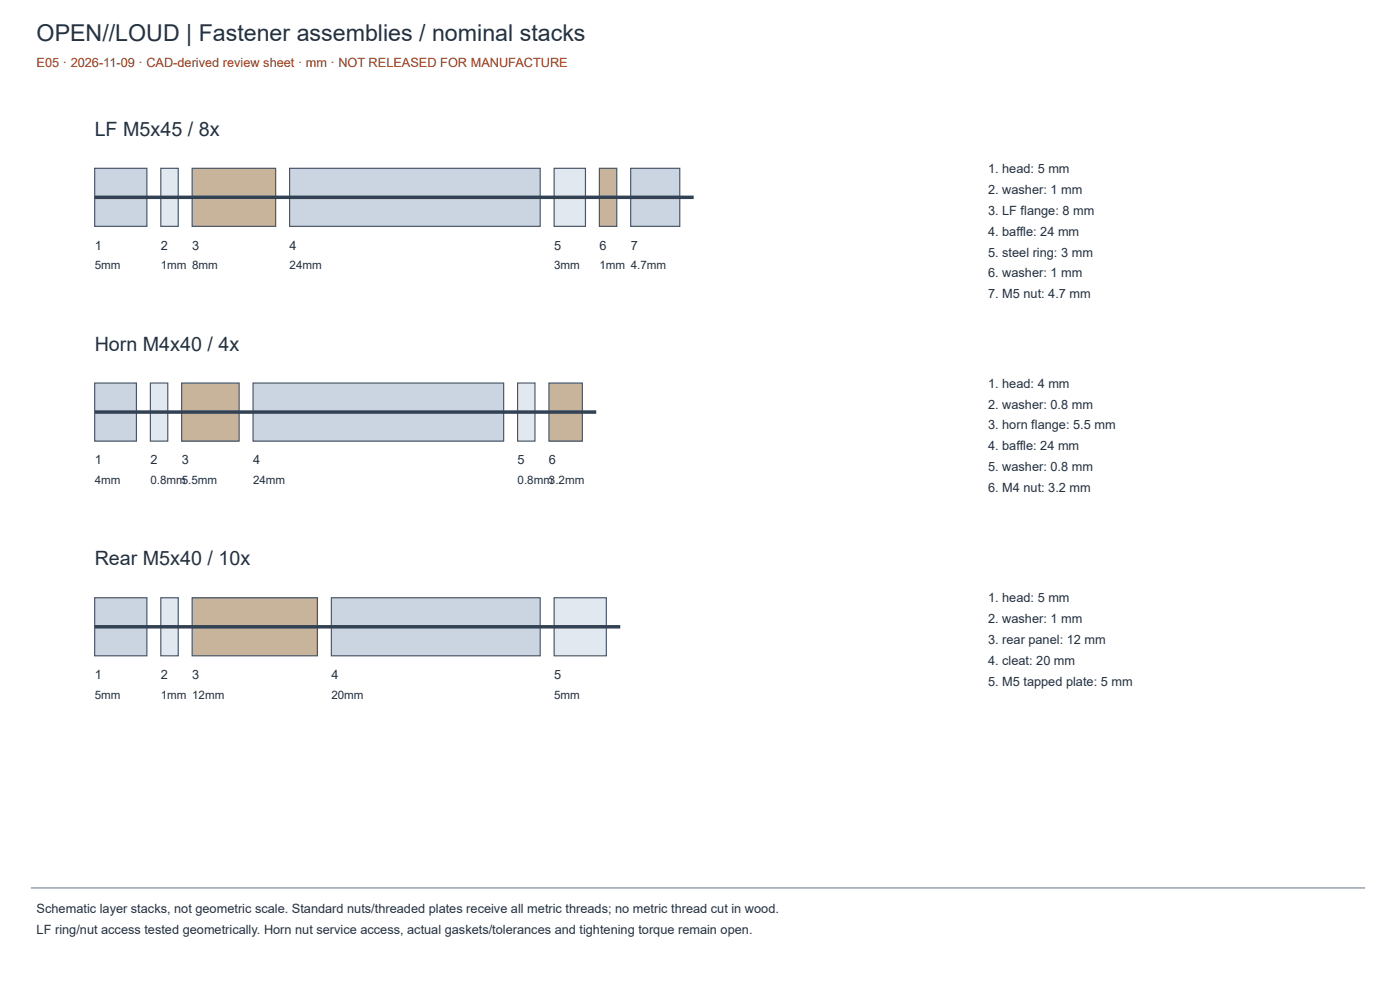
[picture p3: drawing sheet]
<svg xmlns="http://www.w3.org/2000/svg" width="420mm" height="297mm" viewBox="0 0 420 297" stroke-linecap="round" stroke-linejoin="round" font-family="sans-serif">
<defs><g id="words">
<text font-size="7" fill="#24313f" x="11" y="12.2">OPEN//LOUD | Fastener assemblies / nominal stacks</text>
<g font-size="5.9" fill="#24313f">
<text x="28.4" y="40.7">LF M5x45 / 8x</text>
<text x="28.4" y="105.2">Horn M4x40 / 4x</text>
<text x="28.4" y="169.6">Rear M5x40 / 10x</text>
</g>
<text font-size="3.8" fill="#9a3412" x="11" y="20.2">E05 · 2026-11-09 · CAD-derived review sheet · mm · NOT RELEASED FOR MANUFACTURE</text>
<g font-size="3.8" fill="#24313f">
<text x="296.6" y="51.9">1. head: 5 mm</text>
<text x="296.6" y="58.2">2. washer: 1 mm</text>
<text x="296.6" y="64.4">3. LF flange: 8 mm</text>
<text x="296.6" y="70.7">4. baffle: 24 mm</text>
<text x="28.4" y="74.9">1</text>
<text x="48.3" y="74.9">2</text>
<text x="57.7" y="74.9">3</text>
<text x="86.9" y="74.9">4</text>
<text x="166.3" y="74.9">5</text>
<text x="179.9" y="74.9">6</text>
<text x="189.3" y="74.9">7</text>
<text x="296.6" y="77">5. steel ring: 3 mm</text>
<text x="296.6" y="83.2">6. washer: 1 mm</text>
<text x="296.6" y="89.5">7. M5 nut: 4.7 mm</text>
<text x="296.6" y="116.3">1. head: 4 mm</text>
<text x="296.6" y="122.6">2. washer: 0.8 mm</text>
<text x="296.6" y="128.8">3. horn flange: 5.5 mm</text>
<text x="296.6" y="135.1">4. baffle: 24 mm</text>
<text x="28.4" y="139.3">1</text>
<text x="45.1" y="139.3">2</text>
<text x="54.5" y="139.3">3</text>
<text x="75.9" y="139.3">4</text>
<text x="155.3" y="139.3">5</text>
<text x="164.7" y="139.3">6</text>
<text x="296.6" y="141.4">5. washer: 0.8 mm</text>
<text x="296.6" y="147.6">6. M4 nut: 3.2 mm</text>
<text x="296.6" y="180.7">1. head: 5 mm</text>
<text x="296.6" y="187">2. washer: 1 mm</text>
<text x="296.6" y="193.3">3. rear panel: 12 mm</text>
<text x="28.4" y="203.7">1</text>
<text x="48.3" y="203.7">2</text>
<text x="57.7" y="203.7">3</text>
<text x="99.5" y="203.7">4</text>
<text x="166.3" y="203.7">5</text>
<text x="296.6" y="199.5">4. cleat: 20 mm</text>
<text x="296.6" y="205.8">5. M5 tapped plate: 5 mm</text>
<text x="11" y="274.1">Schematic layer stacks, not geometric scale. Standard nuts/threaded plates receive all metric threads; no metric thread cut in wood.</text>
<text x="11" y="280.3">LF ring/nut access tested geometrically. Horn nut service access, actual gaskets/tolerances and tightening torque remain open.</text>
</g>
<g font-size="3.5" fill="#24313f">
<text x="28.4" y="80.8">5mm</text>
<text x="48.3" y="80.8">1mm 8mm</text>
<text x="86.9" y="80.8">24mm</text>
<text x="166.3" y="80.8">3mm</text>
<text x="179.9" y="80.8">1mm 4.7mm</text>
<text x="28.4" y="145.2">4mm</text>
<text x="45.1" y="145.2">0.8mm5.5mm</text>
<text x="75.9" y="145.2">24mm</text>
<text x="155.3" y="145.2">0.8mm3.2mm</text>
<text x="28.4" y="209.6">5mm</text>
<text x="48.3" y="209.6">1mm 12mm</text>
<text x="99.5" y="209.6">20mm</text>
<text x="166.3" y="209.6">5mm</text>
</g>
</g></defs>
<path d="M28.4 50.5h15.7v17.4h-15.7z" fill="#cbd5e1"/>
<path d="M28.4 50.5h15.7v17.4h-15.7z" fill="none" stroke="#475569" stroke-width=".35"/>
<path d="M48.3 50.5h5.2v17.4h-5.2z" fill="#e2e8f0"/>
<path d="M48.3 50.5h5.2v17.4h-5.2z" fill="none" stroke="#475569" stroke-width=".35"/>
<path d="M57.7 50.5h25v17.4h-25z" fill="#c7b49b"/>
<path d="M57.7 50.5h25v17.4h-25z" fill="none" stroke="#475569" stroke-width=".35"/>
<path d="M86.9 50.5h75.2v17.4h-75.2z" fill="#cbd5e1"/>
<path d="M86.9 50.5h75.2v17.4h-75.2z" fill="none" stroke="#475569" stroke-width=".35"/>
<path d="M166.3 50.5h9.4v17.4h-9.4z" fill="#e2e8f0"/>
<path d="M166.3 50.5h9.4v17.4h-9.4z" fill="none" stroke="#475569" stroke-width=".35"/>
<path d="M179.9 50.5h5.2v17.4h-5.2z" fill="#c7b49b"/>
<path d="M179.9 50.5h5.2v17.4h-5.2z" fill="none" stroke="#475569" stroke-width=".35"/>
<path d="M189.3 50.5h14.7v17.4h-14.7z" fill="#cbd5e1"/>
<path d="M189.3 50.5h14.7v17.4h-14.7z" fill="none" stroke="#475569" stroke-width=".35"/>
<path d="M28.4 59.2h179.8" fill="none" stroke="#334155" stroke-width="1" stroke-linecap="butt"/>
<path d="M28.4 114.9h12.6v17.4h-12.6z" fill="#cbd5e1"/>
<path d="M28.4 114.9h12.6v17.4h-12.6z" fill="none" stroke="#475569" stroke-width=".35"/>
<path d="M45.1 114.9h5.3v17.4h-5.3z" fill="#e2e8f0"/>
<path d="M45.1 114.9h5.3v17.4h-5.3z" fill="none" stroke="#475569" stroke-width=".35"/>
<path d="M54.5 114.9h17.3v17.4h-17.3z" fill="#c7b49b"/>
<path d="M54.5 114.9h17.3v17.4h-17.3z" fill="none" stroke="#475569" stroke-width=".35"/>
<path d="M76 114.9h75.2v17.4h-75.2z" fill="#cbd5e1"/>
<path d="M76 114.9h75.2v17.4h-75.2z" fill="none" stroke="#475569" stroke-width=".35"/>
<path d="M155.3 114.9h5.3v17.4h-5.3z" fill="#e2e8f0"/>
<path d="M155.3 114.9h5.3v17.4h-5.3z" fill="none" stroke="#475569" stroke-width=".35"/>
<path d="M164.8 114.9h10v17.4h-10z" fill="#c7b49b"/>
<path d="M164.8 114.9h10v17.4h-10z" fill="none" stroke="#475569" stroke-width=".35"/>
<path d="M28.4 123.6h150.6" fill="none" stroke="#334155" stroke-width="1" stroke-linecap="butt"/>
<path d="M28.4 179.3h15.7v17.5h-15.7z" fill="#cbd5e1"/>
<path d="M28.4 179.3h15.7v17.5h-15.7z" fill="none" stroke="#475569" stroke-width=".35"/>
<path d="M48.3 179.3h5.2v17.5h-5.2z" fill="#e2e8f0"/>
<path d="M48.3 179.3h5.2v17.5h-5.2z" fill="none" stroke="#475569" stroke-width=".35"/>
<path d="M57.7 179.3h37.6v17.5h-37.6z" fill="#c7b49b"/>
<path d="M57.7 179.3h37.6v17.5h-37.6z" fill="none" stroke="#475569" stroke-width=".35"/>
<path d="M99.5 179.3h62.6v17.5h-62.6z" fill="#cbd5e1"/>
<path d="M99.5 179.3h62.6v17.5h-62.6z" fill="none" stroke="#475569" stroke-width=".35"/>
<path d="M166.3 179.3h15.7v17.5h-15.7z" fill="#e2e8f0"/>
<path d="M166.3 179.3h15.7v17.5h-15.7z" fill="none" stroke="#475569" stroke-width=".35"/>
<path d="M28.4 188h157.8" fill="none" stroke="#334155" stroke-width="1" stroke-linecap="butt"/>
<path d="M9.3 266.4h400.4" fill="none" stroke="#64748b" stroke-width=".3"/>
<use href="#words"/>
</svg>
